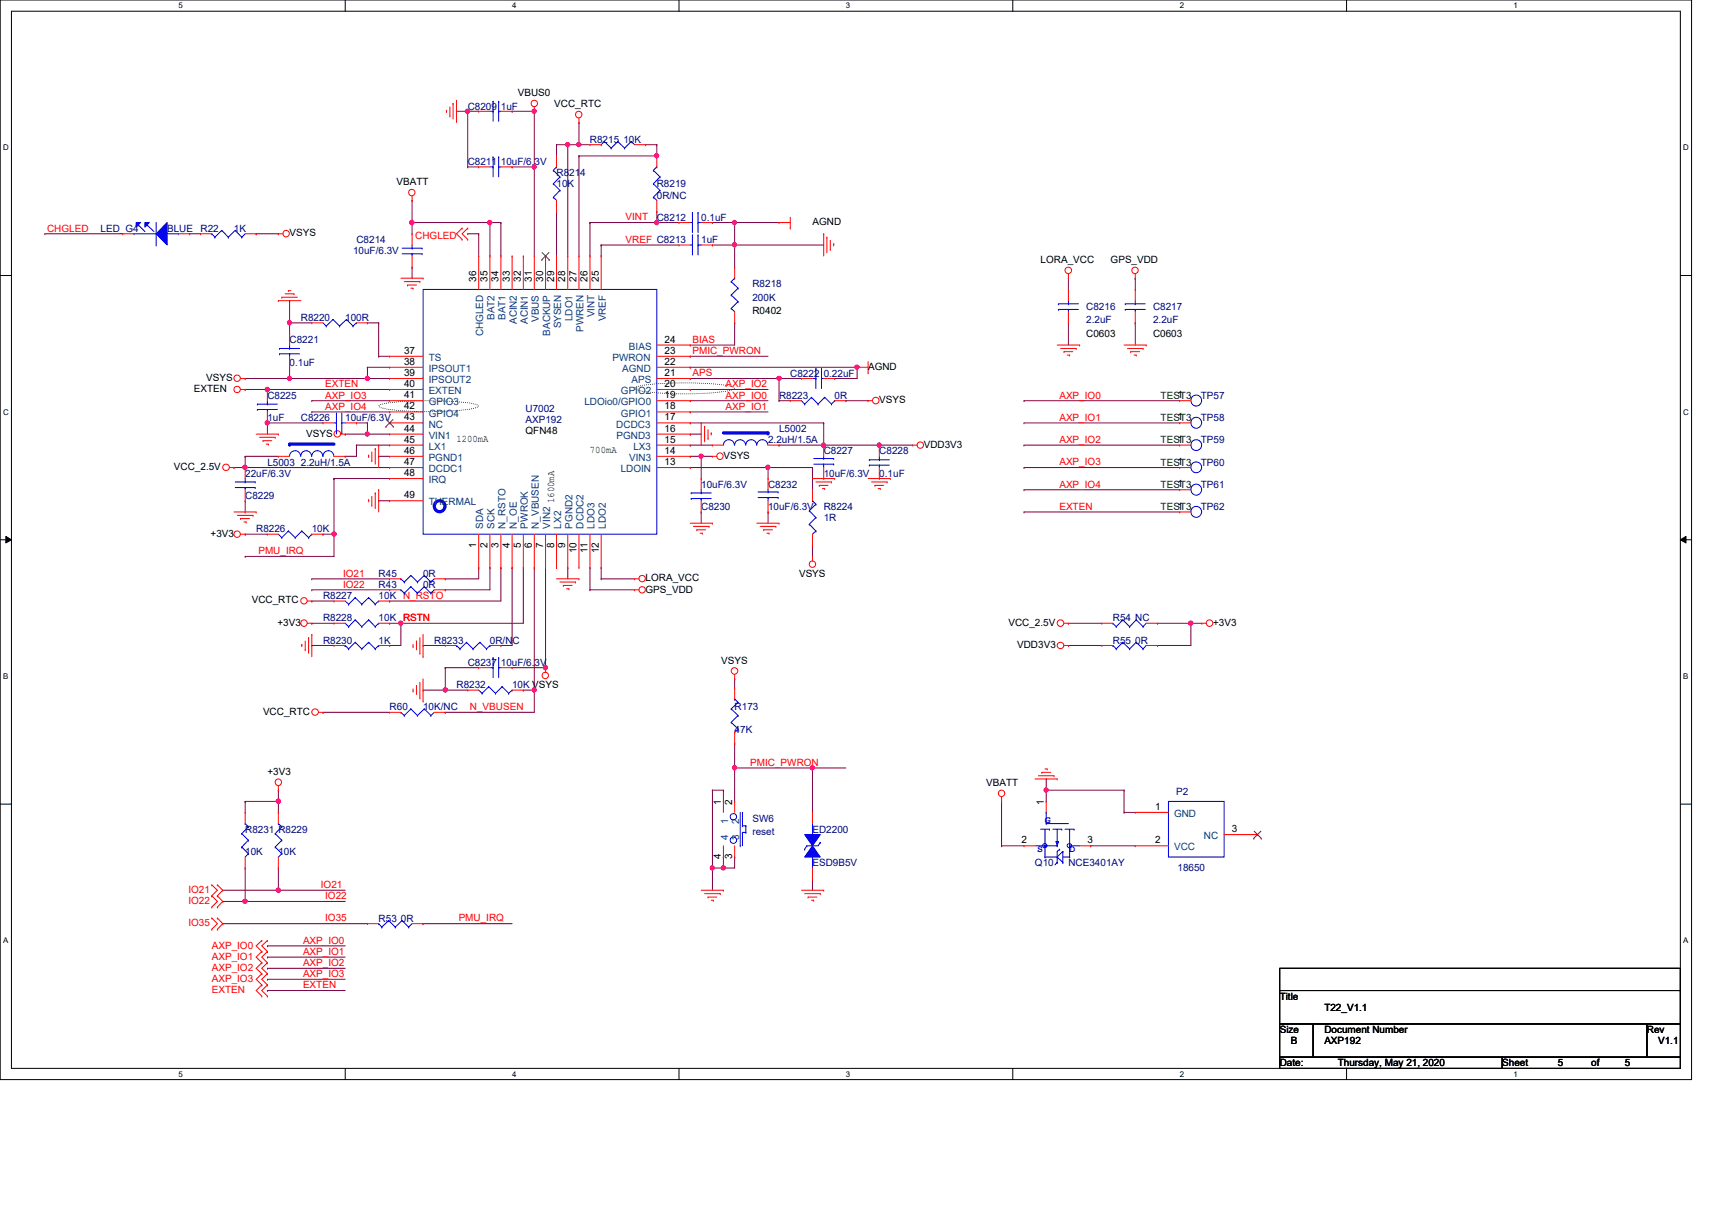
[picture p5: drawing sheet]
<svg xmlns="http://www.w3.org/2000/svg" width="297mm" height="210mm" viewBox="0 0 297 210" stroke-linecap="round" stroke-linejoin="round" font-family="sans-serif">
<defs><g id="words">
<g font-size="1.7">
<text x="89.8" y="16.7">VBUS0</text>
<text x="96.2" y="18.6">VCC_RTC</text>
<text x="68.8" y="32.1">VBATT</text>
<text x="50.2" y="41">VSYS</text>
<text x="141" y="39.1">AGND</text>
<text x="180.5" y="45.6">LORA_VCC</text>
<text x="192.7" y="45.6">GPS_VDD</text>
<text x="82.6" y="48.9" transform="rotate(-90 82.6 48.9)">36</text>
<text x="84.6" y="48.9" transform="rotate(-90 84.6 48.9)">35</text>
<text x="86.5" y="48.9" transform="rotate(-90 86.5 48.9)">34</text>
<text x="88.4" y="48.9" transform="rotate(-90 88.4 48.9)">33</text>
<text x="90.4" y="48.9" transform="rotate(-90 90.4 48.9)">32</text>
<text x="92.3" y="48.9" transform="rotate(-90 92.3 48.9)">31</text>
<text x="94.2" y="48.9" transform="rotate(-90 94.2 48.9)">30</text>
<text x="96.1" y="48.9" transform="rotate(-90 96.1 48.9)">29</text>
<text x="98.1" y="48.9" transform="rotate(-90 98.1 48.9)">28</text>
<text x="100" y="48.9" transform="rotate(-90 100 48.9)">27</text>
<text x="101.9" y="48.9" transform="rotate(-90 101.9 48.9)">26</text>
<text x="103.9" y="48.9" transform="rotate(-90 103.9 48.9)">25</text>
<text x="115.3" y="59.4">24</text>
<text x="130.6" y="54.5">R0402</text>
<text x="188.5" y="58.4">C0603</text>
<text x="200.1" y="58.4">C0603</text>
<text x="70.1" y="61.4">37</text>
<text x="70.1" y="63.3">38</text>
<text x="70.1" y="65.2">39</text>
<text x="115.3" y="65.2">21</text>
<text x="115.3" y="63.3">22</text>
<text x="115.3" y="61.4">23</text>
<text x="150.6" y="64.2">AGND</text>
<text x="33.7" y="68">EXTEN</text>
<text x="35.8" y="66.1">VSYS</text>
<text x="70.1" y="67.1">40</text>
<text x="70.1" y="69.1">41</text>
<text x="70.1" y="71">42</text>
<text x="115.3" y="71">18</text>
<text x="115.3" y="69.1">19</text>
<text x="115.3" y="67.1">20</text>
<text x="152.6" y="70">VSYS</text>
<text x="204.3" y="69.1">1</text>
<text x="53.1" y="75.7">VSYS</text>
<text x="70.1" y="72.9">43</text>
<text x="70.1" y="74.9">44</text>
<text x="70.1" y="76.8">45</text>
<text x="79.2" y="76.7">1200mA</text>
<text x="91.2" y="75.4">QFN48</text>
<text x="115.3" y="76.8">15</text>
<text x="115.3" y="74.9">16</text>
<text x="115.3" y="72.9">17</text>
<text x="160.3" y="77.7">VDD3V3</text>
<text x="204.3" y="76.8">1</text>
<text x="204.3" y="72.9">1</text>
<text x="30.2" y="81.5">VCC_2.5V</text>
<text x="70.1" y="78.7">46</text>
<text x="70.1" y="80.7">47</text>
<text x="70.1" y="82.6">48</text>
<text x="102.4" y="78.6">700mA</text>
<text x="115.3" y="80.7">13</text>
<text x="115.3" y="78.7">14</text>
<text x="125.5" y="79.6">VSYS</text>
<text x="204.3" y="80.7">1</text>
<text x="70.1" y="86.4">49</text>
<text x="96.1" y="87.3" transform="rotate(-90 96.1 87.3)">1600mA</text>
<text x="204.3" y="88.4">1</text>
<text x="204.3" y="84.5">1</text>
<text x="36.5" y="93.1">+3V3</text>
<text x="82.6" y="95" transform="rotate(-90 82.6 95)">1</text>
<text x="84.6" y="95" transform="rotate(-90 84.6 95)">2</text>
<text x="86.5" y="95" transform="rotate(-90 86.5 95)">3</text>
<text x="88.4" y="95" transform="rotate(-90 88.4 95)">4</text>
<text x="90.4" y="95" transform="rotate(-90 90.4 95)">5</text>
<text x="92.3" y="95" transform="rotate(-90 92.3 95)">6</text>
<text x="94.2" y="95" transform="rotate(-90 94.2 95)">7</text>
<text x="96.1" y="95" transform="rotate(-90 96.1 95)">8</text>
<text x="98.1" y="95" transform="rotate(-90 98.1 95)">9</text>
<text x="100" y="96" transform="rotate(-90 100 96)">10</text>
<text x="101.9" y="96" transform="rotate(-90 101.9 96)">11</text>
<text x="103.9" y="96" transform="rotate(-90 103.9 96)">12</text>
<text x="112" y="100.8">LORA_VCC</text>
<text x="138.6" y="100.1">VSYS</text>
<text x="43.7" y="104.7">VCC_RTC</text>
<text x="112" y="102.8">GPS_VDD</text>
<text x="48.1" y="108.6">+3V3</text>
<text x="175" y="108.6">VCC_2.5V</text>
<text x="176.5" y="112.4">VDD3V3</text>
<text x="210.5" y="108.6">+3V3</text>
<text x="125.1" y="115.1">VSYS</text>
<text x="45.6" y="124">VCC_RTC</text>
<text x="46.4" y="134.5">+3V3</text>
<text x="171.1" y="136.4">VBATT</text>
<text x="125.1" y="139.6" transform="rotate(-90 125.1 139.6)">1</text>
<text x="127" y="139.6" transform="rotate(-90 127 139.6)">2</text>
<text x="181.1" y="139.6" transform="rotate(-90 181.1 139.6)">1</text>
<text x="200.4" y="140.5">1</text>
<text x="125.1" y="149.1" transform="rotate(-90 125.1 149.1)">4</text>
<text x="127" y="149.1" transform="rotate(-90 127 149.1)">3</text>
<text x="177.2" y="146.3">2</text>
<text x="188.7" y="146.3">3</text>
<text x="200.4" y="146.3">2</text>
<text x="213.7" y="144.4">3</text>
<text x="222" y="173.4">Title</text>
<text x="222" y="179.2">Size</text>
<text x="229.8" y="179.2">Document Number</text>
<text x="229.8" y="175.3">T22_V1.1</text>
<text x="285.7" y="179.2">Rev</text>
<text x="222" y="185">Date:</text>
<text x="224" y="181.1">B</text>
<text x="229.8" y="181.1">AXP192</text>
<text x="232.1" y="185">Thursday, May 21, 2020</text>
<text x="260.6" y="185">Sheet</text>
<text x="270.3" y="185">5</text>
<text x="276.1" y="185">of</text>
<text x="281.9" y="185">5</text>
<text x="287.7" y="181.1">V1.1</text>
</g>
<g font-size="1.7" fill="#00007f">
<text x="81.1" y="19">C8209 1uF</text>
<text x="81.1" y="28.7">C8211 10uF/6.3V</text>
<text x="102.4" y="24.8">R8215 10K</text>
<text x="96.6" y="30.6">R8214</text>
<text x="96.6" y="32.5">10K</text>
<text x="114" y="32.5">R8219</text>
<text x="114" y="34.5">0R/NC</text>
<text x="17.4" y="40.2">LED_G4</text>
<text x="29" y="40.2">BLUE</text>
<text x="34.8" y="40.2">R22</text>
<text x="40.6" y="40.2">1K</text>
<text x="114" y="38.3">C8212</text>
<text x="121.7" y="38.3">0.1uF</text>
<text x="61.3" y="44.1">10uF/6.3V</text>
<text x="61.8" y="42.2">C8214</text>
<text x="121.7" y="42.2">1uF</text>
<text x="130.6" y="49.9">R8218</text>
<text x="130.6" y="52.2">200K</text>
<text x="188.5" y="53.8">C8216</text>
<text x="200.1" y="53.8">C8217</text>
<text x="50.2" y="59.5">C8221</text>
<text x="52.2" y="55.7">R8220</text>
<text x="59.9" y="55.7">100R</text>
<text x="188.5" y="56">2.2uF</text>
<text x="200.1" y="56">2.2uF</text>
<text x="50.2" y="63.4">0.1uF</text>
<text x="137.1" y="65.3">C8222 0.22uF</text>
<text x="46.4" y="69.2">C8225</text>
<text x="91.2" y="71.5">U7002</text>
<text x="135.2" y="69.2">R8223</text>
<text x="144.8" y="69.2">0R</text>
<text x="208.4" y="69.2">TP57</text>
<text x="46.4" y="73.1">1uF</text>
<text x="52.2" y="73.1">C8226</text>
<text x="59.9" y="73.1">10uF/6.3V</text>
<text x="91.2" y="73.4">AXP192</text>
<text x="133.3" y="76.9">2.2uH/1.5A</text>
<text x="135.2" y="75">L5002</text>
<text x="208.4" y="76.9">TP59</text>
<text x="208.4" y="73.1">TP58</text>
<text x="42.5" y="82.7">22uF/6.3V</text>
<text x="46.4" y="80.8">L5003 2.2uH/1.5A</text>
<text x="142.9" y="78.8">C8227</text>
<text x="142.9" y="82.7">10uF/6.3V</text>
<text x="152.6" y="78.8">C8228</text>
<text x="152.6" y="82.7">0.1uF</text>
<text x="208.4" y="80.8">TP60</text>
<text x="42.5" y="86.6">C8229</text>
<text x="121.7" y="88.5">C8230</text>
<text x="121.7" y="84.6">10uF/6.3V</text>
<text x="133.3" y="84.6">C8232</text>
<text x="133.3" y="88.5">10uF/6.3V</text>
<text x="142.9" y="88.5">R8224</text>
<text x="208.4" y="88.5">TP62</text>
<text x="208.4" y="84.6">TP61</text>
<text x="44.4" y="92.4">R8226</text>
<text x="54.1" y="92.4">10K</text>
<text x="142.9" y="90.4">1R</text>
<text x="65.7" y="100.1">R45</text>
<text x="73.4" y="100.1">0R</text>
<text x="56" y="107.8">R8228</text>
<text x="56" y="103.9">R8227</text>
<text x="65.7" y="107.8">10K RSTN</text>
<text x="65.7" y="103.9">10K N_RSTO</text>
<text x="65.7" y="102">R43</text>
<text x="73.4" y="102">0R</text>
<text x="193.1" y="107.8">R54 NC</text>
<text x="56" y="111.7">R8230</text>
<text x="65.7" y="111.7">1K</text>
<text x="75.4" y="111.7">R8233</text>
<text x="85" y="111.7">0R/NC</text>
<text x="193.1" y="111.7">R55 0R</text>
<text x="79.2" y="119.4">R8232</text>
<text x="81.1" y="115.5">C8237 10uF/6.3V</text>
<text x="88.9" y="119.4">10K VSYS</text>
<text x="67.6" y="123.2">R60</text>
<text x="73.4" y="123.2">10K/NC</text>
<text x="127.5" y="123.2">R173</text>
<text x="127.5" y="127.1">47K</text>
<text x="204.1" y="137.9">P2</text>
<text x="130.6" y="142.5">SW6</text>
<text x="42.5" y="144.5">R8231 R8229</text>
<text x="42.5" y="148.3">10K</text>
<text x="48.3" y="148.3">10K</text>
<text x="130.6" y="144.9">reset</text>
<text x="141" y="144.5">ED2200</text>
<text x="141" y="150.3">ESD9B5V</text>
<text x="179.6" y="150.3">Q10</text>
<text x="185.4" y="150.3">NCE3401AY</text>
<text x="204.3" y="151">18650</text>
<text x="65.7" y="159.9">R53 0R</text>
</g>
<g font-size="1.7" fill="#f00">
<text x="8.2" y="40.2">CHGLED</text>
<text x="72" y="41.4">CHGLED</text>
<text x="108.5" y="38.2">VINT</text>
<text x="108.5" y="42.1">VREF C8213</text>
<text x="120.1" y="59.5">BIAS</text>
<text x="120.1" y="65.3">APS</text>
<text x="120.1" y="61.4">PMIC_PWRON</text>
<text x="56.4" y="67.2">EXTEN</text>
<text x="56.4" y="69.1">AXP_IO3</text>
<text x="56.4" y="71.1">AXP_IO4</text>
<text x="125.9" y="69.1">AXP_IO0</text>
<text x="125.9" y="71.1">AXP_IO1</text>
<text x="125.9" y="67.2">AXP_IO2</text>
<text x="183.8" y="69.1">AXP_IO0</text>
<text x="183.8" y="73">AXP_IO1</text>
<text x="183.8" y="76.8">AXP_IO2</text>
<text x="183.8" y="80.7">AXP_IO3</text>
<text x="183.8" y="88.4">EXTEN</text>
<text x="183.8" y="84.6">AXP_IO4</text>
<text x="44.8" y="96.1">PMU_IRQ</text>
<text x="59.5" y="100">IO21</text>
<text x="59.5" y="101.9">IO22</text>
<text x="69.9" y="107.7">RSTN</text>
<text x="81.5" y="123.2">N_VBUSEN</text>
<text x="130.2" y="132.8">PMIC_PWRON</text>
<text x="32.7" y="154.9">IO21</text>
<text x="55.7" y="154.1">IO21</text>
<text x="56.4" y="156">IO22</text>
<text x="32.7" y="156.8">IO22</text>
<text x="32.7" y="160.7">IO35</text>
<text x="56.4" y="159.9">IO35</text>
<text x="79.6" y="159.9">PMU_IRQ</text>
<text x="36.7" y="164.5">AXP_IO0</text>
<text x="36.7" y="166.5">AXP_IO1</text>
<text x="52.6" y="163.7">AXP_IO0</text>
<text x="52.6" y="165.7">AXP_IO1</text>
<text x="52.6" y="167.6">AXP_IO2</text>
<text x="36.7" y="172.3">EXTEN</text>
<text x="36.7" y="168.4">AXP_IO2</text>
<text x="36.7" y="170.3">AXP_IO3</text>
<text x="52.6" y="169.5">AXP_IO3</text>
<text x="52.6" y="171.4">EXTEN</text>
</g>
<g font-size="1.7" fill="#003f7f">
<text x="83.9" y="58.3" transform="rotate(-90 83.9 58.3)">CHGLED</text>
<text x="85.8" y="55.5" transform="rotate(-90 85.8 55.5)">BAT2</text>
<text x="87.7" y="55.5" transform="rotate(-90 87.7 55.5)">BAT1</text>
<text x="89.7" y="56.2" transform="rotate(-90 89.7 56.2)">ACIN2</text>
<text x="91.6" y="56.2" transform="rotate(-90 91.6 56.2)">ACIN1</text>
<text x="93.5" y="55.8" transform="rotate(-90 93.5 55.8)">VBUS</text>
<text x="95.5" y="58.2" transform="rotate(-90 95.5 58.2)">BACKUP</text>
<text x="97.4" y="57" transform="rotate(-90 97.4 57)">SYSEN</text>
<text x="99.3" y="55.7" transform="rotate(-90 99.3 55.7)">LDO1</text>
<text x="101.3" y="57.6" transform="rotate(-90 101.3 57.6)">PWREN</text>
<text x="103.2" y="55.1" transform="rotate(-90 103.2 55.1)">VINT</text>
<text x="105.1" y="55.8" transform="rotate(-90 105.1 55.8)">VREF</text>
<text x="74.4" y="62.6">TS</text>
<text x="74.4" y="64.5">IPSOUT1</text>
<text x="106.3" y="62.6">PWRON</text>
<text x="107.9" y="64.5">AGND</text>
<text x="109.1" y="60.7">BIAS</text>
<text x="74.4" y="66.5">IPSOUT2</text>
<text x="74.4" y="68.4">EXTEN</text>
<text x="74.4" y="70.3">GPIO3</text>
<text x="101.4" y="70.3">LDOio0/GPIO0</text>
<text x="107.7" y="68.4">GPIO2</text>
<text x="109.6" y="66.5">APS</text>
<text x="74.4" y="72.3">GPIO4</text>
<text x="74.4" y="74.2">NC</text>
<text x="74.4" y="76.1">VIN1</text>
<text x="106.9" y="74.2">DCDC3</text>
<text x="107" y="76.1">PGND3</text>
<text x="107.7" y="72.3">GPIO1</text>
<text x="74.4" y="78">LX1</text>
<text x="74.4" y="80">PGND1</text>
<text x="74.4" y="81.9">DCDC1</text>
<text x="74.4" y="83.8">IRQ</text>
<text x="107.7" y="81.9">LDOIN</text>
<text x="109.2" y="80">VIN3</text>
<text x="109.9" y="78">LX3</text>
<text x="74.4" y="87.7">THERMAL</text>
<text x="83.9" y="91.7" transform="rotate(-90 83.9 91.7)">SDA</text>
<text x="85.8" y="91.7" transform="rotate(-90 85.8 91.7)">SCK</text>
<text x="87.7" y="91.7" transform="rotate(-90 87.7 91.7)">N_RSTO</text>
<text x="89.7" y="91.7" transform="rotate(-90 89.7 91.7)">N_OE</text>
<text x="91.6" y="91.7" transform="rotate(-90 91.6 91.7)">PWROK</text>
<text x="93.5" y="91.7" transform="rotate(-90 93.5 91.7)">N_VBUSEN</text>
<text x="95.5" y="91.7" transform="rotate(-90 95.5 91.7)">VIN2</text>
<text x="97.4" y="91.7" transform="rotate(-90 97.4 91.7)">LX2</text>
<text x="99.3" y="91.7" transform="rotate(-90 99.3 91.7)">PGND2</text>
<text x="101.3" y="91.7" transform="rotate(-90 101.3 91.7)">DCDC2</text>
<text x="103.2" y="91.7" transform="rotate(-90 103.2 91.7)">LDO3</text>
<text x="105.1" y="91.7" transform="rotate(-90 105.1 91.7)">LDO2</text>
<text x="126.3" y="142.9" transform="rotate(-90 126.3 142.9)">1</text>
<text x="128.3" y="142.9" transform="rotate(-90 128.3 142.9)">2</text>
<text x="203.7" y="141.7">GND</text>
<text x="126.3" y="145.8" transform="rotate(-90 126.3 145.8)">4</text>
<text x="128.3" y="145.8" transform="rotate(-90 128.3 145.8)">3</text>
<text x="203.7" y="147.5">VCC</text>
<text x="208.9" y="145.6">NC</text>
</g>
<g font-size="1.7" fill="#003f00">
<text x="201.4" y="69.2">TEST3</text>
<text x="201.4" y="76.9">TEST3</text>
<text x="201.4" y="73.1">TEST3</text>
<text x="201.4" y="80.8">TEST3</text>
<text x="201.4" y="88.5">TEST3</text>
<text x="201.4" y="84.6">TEST3</text>
</g>
<g font-size="1.7" fill="#00f">
<text x="181.3" y="142.8">G</text>
<text x="180" y="147.8">S</text>
<text x="185.6" y="147.8">D</text>
</g>
<g font-size="1.4">
<text x="30.9" y="1.4">5</text>
<text x="88.9" y="1.4">4</text>
<text x="146.8" y="1.4">3</text>
<text x="204.7" y="1.4">2</text>
<text x="262.6" y="1.4">1</text>
<text x=".5" y="26.1">D</text>
<text x="292.1" y="26.1">D</text>
<text x=".5" y="71.9">C</text>
<text x="292.1" y="71.9">C</text>
<text x=".5" y="117.8">B</text>
<text x="292.1" y="117.8">B</text>
<text x=".5" y="163.6">A</text>
<text x="292.1" y="163.6">A</text>
<text x="30.9" y="186.8">5</text>
<text x="88.9" y="186.8">4</text>
<text x="146.8" y="186.8">3</text>
<text x="204.7" y="186.8">2</text>
<text x="262.6" y="186.8">1</text>
</g>
</g></defs>
<path d="M0 0h293.5v187.3h-293.5zM2 1.9h289.5v183.4h-289.5z" fill="none" stroke="#000" stroke-width=".17"/>
<g fill="#fff">
<path d="M30.9 .2h.8v1.5h-.8z"/>
<path d="M30.9 185.5h.8v1.6h-.8z"/>
</g>
<path d="M59.9 0v1.9M59.9 185.3v2" fill="none" stroke="#000" stroke-width=".17"/>
<g fill="#fff">
<path d="M88.9 .2h.7v1.5h-.7z"/>
<path d="M88.9 185.5h.7v1.6h-.7z"/>
</g>
<path d="M117.8 0v1.9M117.8 185.3v2" fill="none" stroke="#000" stroke-width=".17"/>
<g fill="#fff">
<path d="M146.8 .2h.7v1.5h-.7z"/>
<path d="M146.8 185.5h.7v1.6h-.7z"/>
</g>
<path d="M175.7 0v1.9M175.7 185.3v2" fill="none" stroke="#000" stroke-width=".17"/>
<g fill="#fff">
<path d="M204.7 .2h.7v1.5h-.7z"/>
<path d="M204.7 185.5h.7v1.6h-.7z"/>
</g>
<path d="M233.6 0v1.9M233.6 185.3v2" fill="none" stroke="#000" stroke-width=".17"/>
<g fill="#fff">
<path d="M262.6 .2h.8v1.5h-.8z"/>
<path d="M262.6 185.5h.8v1.6h-.8z"/>
<path d="M.5 24.8h1v1.6h-1z"/>
<path d="M292.1 24.8h.9v1.6h-.9z"/>
<path d="M.5 70.7h1v1.5h-1z"/>
<path d="M292.1 70.7h.9v1.5h-.9z"/>
</g>
<path d="M0 47.8h2M291.5 47.8h2" fill="none" stroke="#000" stroke-width=".17"/>
<g fill="#fff">
<path d="M.5 116.5h.9v1.6h-.9z"/>
<path d="M292.1 116.5h.8v1.6h-.8z"/>
</g>
<path d="M0 93.6h2M1 93l1 .6-1 .6zM291.5 93.6l1-.6v1.2zM291.5 93.6h2" fill="none" stroke="#000" stroke-width=".17"/>
<path d="M1 93l1 .6-1 .6zM291.5 93.6l1-.6v1.2z" fill="#000"/>
<g fill="#fff">
<path d="M.5 162.4h.9v1.5h-.9z"/>
<path d="M292.1 162.4h.8v1.5h-.8z"/>
</g>
<path d="M0 139.5h2M291.5 139.5h2" fill="none" stroke="#000" stroke-width=".17"/>
<path d="M65.8 70.3a23.8 23.8 0 0 1 7.1-.8 44.9 44.9 0 0 1 9.7 .7l.4 .2a2.4 2.4 0 0 1-1.7 .6 52.7 52.7 0 0 1-15.2-.3l-.4-.3zM110.2 67.2a23.8 23.8 0 0 1 7.1-.8 44.9 44.9 0 0 1 9.7 .7l.4 .3a2.4 2.4 0 0 1-1.7 .5 52.7 52.7 0 0 1-15.2-.3l-.4-.2z" fill="none" stroke="#000" stroke-width=".17" stroke-dasharray="0 .3"/>
<path d="M133.3 81.1h.1M133.3 81.1h7.7M141 81.1h.1M141 81.1v3.9" fill="none" stroke="#7f003f" stroke-width=".17"/>
<circle cx="133.2" cy="81.1" r=".38" fill="#f0f"/>
<circle cx="133.2" cy="81.1" r=".38" fill="none" stroke="#f0f" stroke-width=".17"/>
<path d="M119.8 81.1h.1M119.8 81.1h13.5M133.3 81.1h.1M133.3 81.1v1.9M127.5 117.8h.1M127.5 117.8v1.5M141 133.2h.1M141 133.2h5.8" fill="none" stroke="#7f003f" stroke-width=".17"/>
<circle cx="140.9" cy="133.2" r=".37" fill="#f0f"/>
<circle cx="140.9" cy="133.2" r=".37" fill="none" stroke="#f0f" stroke-width=".17"/>
<path d="M81.1 19.3h.1M81.1 19.3h2M88.9 19.3h.1M88.9 19.3h3.8M127.5 128.9h.1M127.5 128.9v4.3M141 133.2h.1M141 133.2v7.7M141 152.5h.1M141 152.5v1.9" fill="none" stroke="#7f003f" stroke-width=".17"/>
<circle cx="81.1" cy="19.3" r=".38" fill="#f0f"/>
<circle cx="81.1" cy="19.3" r=".38" fill="none" stroke="#f0f" stroke-width=".17"/>
<path d="M127.5 133.2h.1M127.5 133.2h13.5" fill="none" stroke="#7f003f" stroke-width=".17"/>
<circle cx="127.4" cy="133.2" r=".37" fill="#f0f"/>
<circle cx="127.4" cy="133.2" r=".37" fill="none" stroke="#f0f" stroke-width=".17"/>
<path d="M92.7 98.5h.1M92.7 98.5v21.2h-1.9M90.8 119.7h.1" fill="none" stroke="#7f003f" stroke-width=".17"/>
<circle cx="92.7" cy="119.7" r=".38" fill="#f0f"/>
<circle cx="92.7" cy="119.7" r=".38" fill="none" stroke="#f0f" stroke-width=".17"/>
<path d="M50.2 65.7h.1M50.2 65.7h13.6" fill="none" stroke="#7f003f" stroke-width=".17"/>
<circle cx="50.2" cy="65.6" r=".37" fill="#f0f"/>
<circle cx="50.2" cy="65.6" r=".37" fill="none" stroke="#f0f" stroke-width=".17"/>
<g fill="none" stroke="#7f003f" stroke-width=".17">
<path d="M127.5 38.6h.1M127.5 38.6v3.9M42.5 65.7h.1M46.4 73.4h.1M46.4 73.4v1.9M50.2 63.7h.1M50.2 63.7v2h-7.7M65.7 79.2h.1M65.7 79.2h1.9M102.4 98.5h.1M102.4 98.5v3.8M141 94.6h.1"/>
<path d="M141 94.6v1.9"/>
</g>
<circle cx="127.4" cy="38.6" r=".38" fill="#f0f"/>
<circle cx="127.4" cy="38.6" r=".38" fill="none" stroke="#f0f" stroke-width=".17"/>
<path d="M42.5 81.1h.1M42.5 81.1h25.1" fill="none" stroke="#7f003f" stroke-width=".17"/>
<circle cx="42.5" cy="81.1" r=".38" fill="#f0f"/>
<circle cx="42.5" cy="81.1" r=".38" fill="none" stroke="#f0f" stroke-width=".17"/>
<path d="M42.5 79.2h.1M42.5 79.2h5.8M121.7 79.2h.1M121.7 79.2h1.9M135.2 69.5h.1M135.2 69.5h1.9M142.9 77.2h.1M142.9 77.2h9.7" fill="none" stroke="#7f003f" stroke-width=".17"/>
<circle cx="142.9" cy="77.2" r=".38" fill="#f0f"/>
<circle cx="142.9" cy="77.2" r=".38" fill="none" stroke="#f0f" stroke-width=".17"/>
<path d="M50.2 56h.1M50.2 56v1.9M90.8 98.5h.1M90.8 98.5v9.6" fill="none" stroke="#7f003f" stroke-width=".17"/>
<circle cx="50.2" cy="56" r=".37" fill="#f0f"/>
<circle cx="50.2" cy="56" r=".37" fill="none" stroke="#f0f" stroke-width=".17"/>
<g fill="none" stroke="#7f003f" stroke-width=".17">
<path d="M96.6 36.7h.1M96.6 36.7v7.7M50.2 56h.1M50.2 52.2h.1M50.2 56h3.9M50.2 52.2v3.8M127.5 42.5h.1M127.5 42.5h15.4M144.8 65.7h.1M144.8 65.7h3.9M58 83h.1M58 92.7h.1"/>
<path d="M58 83h9.6M58 92.7v3.8M83.1 98.5h.1M83.1 98.5v1.9M85 98.5h.1M85 98.5v3.8M69.6 108.1h.1M69.6 108.1h21.2"/>
</g>
<circle cx="58" cy="92.6" r=".37" fill="#f0f"/>
<circle cx="58" cy="92.6" r=".37" fill="none" stroke="#f0f" stroke-width=".17"/>
<path d="M96.6 25.1h.1M96.6 25.1v2M96.6 25.1h1.9M71.5 46.4h.1M71.5 46.4v1.9M119.8 65.7h.1M119.8 65.7h19.3M135.2 65.7h.1M42.5 96.5h.1M42.5 96.5h15.5" fill="none" stroke="#7f003f" stroke-width=".17"/>
<circle cx="135.2" cy="65.6" r=".37" fill="#f0f"/>
<circle cx="135.2" cy="65.6" r=".37" fill="none" stroke="#f0f" stroke-width=".17"/>
<g fill="none" stroke="#7f003f" stroke-width=".17">
<path d="M85 38.6h.1M85 38.6v5.8M100.5 21.3h.1M100.5 21.3v3.8M63.8 56h.1M63.8 56h1.9M135.2 65.7h.1M135.2 65.7v3.8M146.8 69.5h.1M146.8 69.5h3.8M86.9 98.5h.1M86.9 98.5v5.8h-19.3"/>
<path d="M54.1 108.1h.1M54.1 108.1h3.9M67.6 104.3h.1"/>
</g>
<circle cx="85" cy="38.6" r=".38" fill="#f0f"/>
<circle cx="85" cy="38.6" r=".38" fill="none" stroke="#f0f" stroke-width=".17"/>
<path d="M85 38.6h.1M85 38.6h1.9M86.9 38.6h.1M86.9 38.6v5.8M114 38.6h.1M114 38.6h3.8" fill="none" stroke="#7f003f" stroke-width=".17"/>
<circle cx="113.9" cy="38.6" r=".38" fill="#f0f"/>
<circle cx="113.9" cy="38.6" r=".38" fill="none" stroke="#f0f" stroke-width=".17"/>
<path d="M119.8 59.9h.1M119.8 59.9h7.7M46.4 67.6h.1M46.4 67.6h21.2M54.1 104.3h.1M54.1 104.3h3.9" fill="none" stroke="#7f003f" stroke-width=".17"/>
<circle cx="46.4" cy="67.6" r=".38" fill="#f0f"/>
<circle cx="46.4" cy="67.6" r=".38" fill="none" stroke="#f0f" stroke-width=".17"/>
<path d="M104.3 42.5h.1M104.3 42.5v1.9M123.6 42.5h.1M123.6 42.5h3.9M127.5 42.5h.1M127.5 42.5v3.9M148.7 63.7h.1M148.7 63.7v2" fill="none" stroke="#7f003f" stroke-width=".17"/>
<circle cx="127.4" cy="42.5" r=".38" fill="#f0f"/>
<circle cx="127.4" cy="42.5" r=".38" fill="none" stroke="#f0f" stroke-width=".17"/>
<path d="M98.5 25.1h.1M98.5 25.1v19.3M102.4 38.6h.1M102.4 38.6v5.8M123.6 38.6h.1M123.6 38.6h3.9M42.5 79.2h.1M42.5 67.6h.1M42.5 79.2v1.9h-1.9M42.5 67.6h3.9M40.6 81.1h.1" fill="none" stroke="#7f003f" stroke-width=".17"/>
<circle cx="98.5" cy="25.1" r=".37" fill="#f0f"/>
<circle cx="98.5" cy="25.1" r=".37" fill="none" stroke="#f0f" stroke-width=".17"/>
<path d="M63.8 65.7h.1M63.8 65.7h3.8" fill="none" stroke="#7f003f" stroke-width=".17"/>
<circle cx="63.7" cy="65.6" r=".37" fill="#f0f"/>
<circle cx="63.7" cy="65.6" r=".37" fill="none" stroke="#f0f" stroke-width=".17"/>
<g fill="none" stroke="#7f003f" stroke-width=".17">
<path d="M100.5 27.1h.1M100.5 27.1v17.3M127.5 38.6h.1M127.5 38.6h7.7M104.3 42.5h.1M104.3 42.5h13.5M59.9 79.2h.1M61.8 77.2h.1M61.8 77.2v2h-1.9M63.8 63.7h.1M63.8 63.7h3.8M63.8 63.7v2"/>
<path d="M119.8 61.8h.1M119.8 77.2h.1M119.8 61.8h13.5M119.8 77.2h3.8M135.2 77.2h.1M135.2 77.2h7.7M152.6 77.2h.1M152.6 77.2h5.8M65.7 86.9h.1M65.7 86.9h1.9M104.3 98.5h.1M104.3 98.5v1.9"/>
<path d="M104.3 100.4h.1M104.3 100.4h5.8"/>
</g>
<circle cx="152.5" cy="77.2" r=".38" fill="#f0f"/>
<circle cx="152.5" cy="77.2" r=".38" fill="none" stroke="#f0f" stroke-width=".17"/>
<g fill="none" stroke="#7f003f" stroke-width=".17">
<path d="M127.5 56h.1M127.5 56v3.9M119.8 73.4h.1M119.8 73.4h23.1M142.9 73.4h.1M142.9 73.4v3.8M98.5 98.5h.1M98.5 98.5v1.9M54.1 112h.1M54.1 112h3.9M67.6 112h.1M69.6 108.1h.1"/>
<path d="M69.6 108.1v3.9h-2M102.4 102.3h.1M102.4 102.3h7.7"/>
</g>
<circle cx="69.5" cy="108.1" r=".37" fill="#f0f"/>
<circle cx="69.5" cy="108.1" r=".37" fill="none" stroke="#f0f" stroke-width=".17"/>
<path d="M61.8 77.2h.1M61.8 77.2h5.8M119.8 63.7h.1M119.8 63.7h28.9M67.6 108.1h.1M67.6 108.1h2" fill="none" stroke="#7f003f" stroke-width=".17"/>
<circle cx="148.7" cy="63.7" r=".37" fill="#f0f"/>
<circle cx="148.7" cy="63.7" r=".37" fill="none" stroke="#f0f" stroke-width=".17"/>
<g fill="none" stroke="#7f003f" stroke-width=".17">
<path d="M92.7 29h.1M92.7 29v15.4M65.7 56h.1M65.7 56v5.8M65.7 61.8h.1M65.7 61.8h1.9M119.8 75.3h.1M119.8 75.3h1.9M42.5 92.7h.1M42.5 92.7h3.9M56 92.7h.1M58 83h.1"/>
<path d="M58 83v9.7h-2M77.3 119.7h.1M77.3 119.7h3.8M92.7 119.7h.1M92.7 119.7v3.9"/>
</g>
<circle cx="92.7" cy="29" r=".38" fill="#f0f"/>
<circle cx="92.7" cy="29" r=".38" fill="none" stroke="#f0f" stroke-width=".17"/>
<path d="M98.5 25.1h.1M98.5 25.1h2" fill="none" stroke="#7f003f" stroke-width=".17"/>
<circle cx="100.4" cy="25.1" r=".37" fill="#f0f"/>
<circle cx="100.4" cy="25.1" r=".37" fill="none" stroke="#f0f" stroke-width=".17"/>
<path d="M185.4 48.3h.1M185.4 56h.1M185.4 48.3v1.9M185.4 56v3.9M197 48.3h.1M197 56h.1M197 48.3v1.9M197 56v3.9M123.6 150.6h.1M123.6 150.6v3.8M127.5 148.7h.1M127.5 148.7v1.9" fill="none" stroke="#7f003f" stroke-width=".17"/>
<circle cx="123.6" cy="150.6" r=".37" fill="#f0f"/>
<circle cx="123.6" cy="150.6" r=".37" fill="none" stroke="#f0f" stroke-width=".17"/>
<path d="M123.6 137.1h.1M123.6 137.1h1.9M125.5 150.6h.1M125.5 150.6h2" fill="none" stroke="#7f003f" stroke-width=".17"/>
<circle cx="125.5" cy="150.6" r=".37" fill="#f0f"/>
<circle cx="125.5" cy="150.6" r=".37" fill="none" stroke="#f0f" stroke-width=".17"/>
<path d="M71.5 38.6h.1M71.5 38.6h13.5M123.6 137.1h.1M123.6 137.1v13.5M125.5 137.1h.1M125.5 137.1v1.9M127.5 133.2h.1M127.5 133.2v5.8M125.5 148.7h.1M125.5 148.7v1.9" fill="none" stroke="#7f003f" stroke-width=".17"/>
<circle cx="71.5" cy="38.6" r=".38" fill="#f0f"/>
<circle cx="71.5" cy="38.6" r=".38" fill="none" stroke="#f0f" stroke-width=".17"/>
<g fill="none" stroke="#7f003f" stroke-width=".17">
<path d="M79.2 19.3h.1M79.2 19.3h1.9M81.1 19.3h.1M81.1 19.3v9.7M71.5 38.6h.1M71.5 38.6v2M81.1 29h.1M81.1 29h2M88.9 29h.1M88.9 29h3.8M100.5 25.1h.1M100.5 27.1h.1"/>
<path d="M100.5 25.1h1.9M100.5 27.1h13.5M77.3 123.6h.1M77.3 123.6h15.4"/>
</g>
<circle cx="113.9" cy="27" r=".37" fill="#f0f"/>
<circle cx="113.9" cy="27" r=".37" fill="none" stroke="#f0f" stroke-width=".17"/>
<path d="M112 25.1h.1M112 25.1h2M114 25.1h.1M114 25.1v2M121.7 79.2h.1M121.7 79.2v3.8" fill="none" stroke="#7f003f" stroke-width=".17"/>
<circle cx="121.6" cy="79.1" r=".37" fill="#f0f"/>
<circle cx="121.6" cy="79.1" r=".37" fill="none" stroke="#f0f" stroke-width=".17"/>
<path d="M81.1 40.6h.1M81.1 40.6h2M83.1 40.6h.1M83.1 40.6v3.8M61.8 73.4h.1M61.8 73.4h2M63.8 73.4h.1M63.8 73.4v1.9M119.8 79.2h.1M119.8 79.2h1.9M121.7 88.8h.1M121.7 88.8v2" fill="none" stroke="#7f003f" stroke-width=".17"/>
<circle cx="63.7" cy="75.3" r=".37" fill="#f0f"/>
<circle cx="63.7" cy="75.3" r=".37" fill="none" stroke="#f0f" stroke-width=".17"/>
<path d="M46.4 73.4h.1M46.4 73.4h9.6" fill="none" stroke="#7f003f" stroke-width=".17"/>
<circle cx="46.4" cy="73.3" r=".37" fill="#f0f"/>
<circle cx="46.4" cy="73.3" r=".37" fill="none" stroke="#f0f" stroke-width=".17"/>
<path d="M92.7 19.3h.1M92.7 19.3v9.7M59.9 75.3h.1M59.9 75.3h3.9" fill="none" stroke="#7f003f" stroke-width=".17"/>
<circle cx="92.7" cy="19.3" r=".38" fill="#f0f"/>
<circle cx="92.7" cy="19.3" r=".38" fill="none" stroke="#f0f" stroke-width=".17"/>
<path d="M71.5 34.8h.1M71.5 34.8v3.8M63.8 75.3h.1M63.8 75.3h3.8M77.3 115.8h.1M77.3 115.8h5.8M88.9 115.8h.1M88.9 115.8h5.8" fill="none" stroke="#7f003f" stroke-width=".17"/>
<circle cx="94.6" cy="115.8" r=".38" fill="#f0f"/>
<circle cx="94.6" cy="115.8" r=".38" fill="none" stroke="#f0f" stroke-width=".17"/>
<g fill="none" stroke="#7f003f" stroke-width=".17">
<path d="M7.8 40.6h.1M7.8 40.6h13.5M32.9 40.6h.1M32.9 40.6h1.9M44.4 40.6h.1M44.4 40.6h3.9M94.7 98.5h.1M94.7 98.5v17.3M54.1 100.4h.1M54.1 102.3h.1M54.1 100.4h13.5M54.1 102.3h13.5"/>
<path d="M77.3 102.3h.1M77.3 100.4h.1M77.3 100.4h5.8M77.3 102.3h7.7M56 123.6h.1M56 123.6h11.6M42.5 156.4h.1M42.5 156.4h17.4M46.4 164.1h.1M46.4 166h.1M46.4 168h.1M46.4 169.9h.1"/>
<path d="M46.4 171.8h.1M46.4 164.1h13.5M46.4 166h13.5M46.4 168h13.5M46.4 169.9h13.5M46.4 171.8h13.5"/>
</g>
<circle cx="42.5" cy="156.4" r=".37" fill="#f0f"/>
<circle cx="42.5" cy="156.4" r=".37" fill="none" stroke="#f0f" stroke-width=".17"/>
<path d="M48.3 154.4h.1M48.3 154.4h11.6" fill="none" stroke="#7f003f" stroke-width=".17"/>
<circle cx="48.3" cy="154.4" r=".38" fill="#f0f"/>
<circle cx="48.3" cy="154.4" r=".38" fill="none" stroke="#f0f" stroke-width=".17"/>
<g fill="none" stroke="#7f003f" stroke-width=".17">
<path d="M102.4 38.6h.1M114 36.7h.1M114 36.7v1.9h-11.6M54.1 69.5h.1M54.1 71.5h.1M54.1 69.5h13.5M54.1 71.5h13.5M119.8 69.5h.1M119.8 71.5h.1M119.8 67.6h.1M119.8 69.5h13.5M119.8 71.5h13.5"/>
<path d="M119.8 67.6h13.5M177.7 69.5h.1M177.7 73.4h.1M177.7 77.2h.1M177.7 69.5h27M177.7 73.4h27M177.7 77.2h27M177.7 81.1h.1M177.7 88.8h.1M177.7 85h.1M177.7 81.1h27M177.7 88.8h27"/>
<path d="M177.7 85h27M185.4 108.1h.1M185.4 112h.1M185.4 108.1h5.8M185.4 112h5.8M200.8 112h.1M206.6 108.1h.1M206.6 108.1h1.9M206.6 108.1v3.9h-5.8M173.8 139h.1M173.8 139v7.7M189.2 146.7h.1"/>
<path d="M189.2 146.7h7.8M195 140.9h.1M195 140.9h2M38.6 160.2h.1M38.6 160.2h25.2M73.4 160.2h.1M73.4 160.2h15.5"/>
</g>
<circle cx="206.6" cy="108.1" r=".37" fill="#f0f"/>
<circle cx="206.6" cy="108.1" r=".37" fill="none" stroke="#f0f" stroke-width=".17"/>
<path d="M42.5 139h.1M42.5 139v1.9M42.5 139h5.8M48.3 139h.1M48.3 139v1.9M38.6 154.4h.1M48.3 150.6h.1M48.3 150.6v3.8h-9.7" fill="none" stroke="#7f003f" stroke-width=".17"/>
<circle cx="48.3" cy="139" r=".38" fill="#f0f"/>
<circle cx="48.3" cy="139" r=".38" fill="none" stroke="#f0f" stroke-width=".17"/>
<path d="M77.3 115.8h.1M77.3 115.8v3.9" fill="none" stroke="#7f003f" stroke-width=".17"/>
<circle cx="77.3" cy="119.7" r=".38" fill="#f0f"/>
<circle cx="77.3" cy="119.7" r=".38" fill="none" stroke="#f0f" stroke-width=".17"/>
<path d="M88.9 98.5h.1M88.9 98.5v13.5h-2M73.4 119.7h.1M73.4 112h.1M73.4 119.7h3.9M73.4 112h3.9M86.9 112h.1M181.5 137.1h.1M181.5 137.1v1.9M42.5 150.6h.1M42.5 150.6v5.8" fill="none" stroke="#7f003f" stroke-width=".17"/>
<circle cx="181.5" cy="137" r=".37" fill="#f0f"/>
<circle cx="181.5" cy="137" r=".37" fill="none" stroke="#f0f" stroke-width=".17"/>
<g fill="none" stroke="#7f003f" stroke-width=".17">
<path d="M42.5 88.8h.1M42.5 86.9v1.9M133.3 88.8h.1M133.3 88.8v2M200.8 108.1h.1M200.8 108.1h5.8M48.3 137.1h.1M48.3 137.1v1.9M181.5 137.1h.1M181.5 135.1h.1M181.5 137.1h13.5M181.5 135.1v2"/>
<path d="M195 137.1h.1M195 137.1v3.8M38.6 156.4h.1M38.6 156.4h3.9M123.6 150.6h.1M123.6 150.6h1.9M173.8 146.7h.1M173.8 146.7h3.9"/>
</g>
<g fill="none" stroke="#f00" stroke-width=".17">
<path d="M77.5 19.1h.1M77.5 19.1v.4M78.1 18.5v1.6M78.6 17.9h.1M78.6 17.9v2.8M79.2 17.4h.1M79.2 17.4v3.9M83.1 19.3h.1M83.1 19.3h1.9M86.9 19.3h2M88.9 19.3h.1M92.7 19.3h.1"/>
<path d="M92.7 18.5v.8M71.5 34.8h.1M71.5 34v.8M78.1 20.1h.1M80.2 39.6h.1M80.2 39.6l-1 1 1 .9M81.1 39.6h.1M81.1 39.6l-.9 1 .9 .9M83.1 29h.1M83.1 29h1.9M86.9 29h2M88.9 29h.1"/>
<path d="M100.5 21.3h.1M100.5 20.5v.8M102.4 25.1h.1M102.4 25.1h1.9M110.1 25.1h1.9M112 25.1h.1M114 36.7h.1M114 27.1h.1M114 27.1v1.9M114 34.8v1.9M117.8 38.6h.1M117.8 38.6h2"/>
<path d="M121.7 38.6h1.9M123.6 38.6h.1M135.2 38.6h.1M135.2 38.6h1.9M137.1 39.6h.1M137.1 37.7v1.9M34.8 40.6h.1M34.8 40.6h1.9M42.5 40.6h1.9M44.4 40.6h.1M48.3 52.2h.1M48.3 40.6h.1"/>
<path d="M48.3 52.2h3.9M48.3 40.6h.8M48.9 51.6h.1M48.9 51.6h2.7M49.5 51h1.5M50 50.4h.1M50 50.4h.5M50.2 57.9h.1M50.2 57.9v2M51 51h.1M69.6 48.3h3.8M70.1 48.9h2.8"/>
<path d="M70.7 49.4h.1M70.7 49.4h1.6M71.3 50h.4M71.7 50h.1M72.9 48.9h.1M73.4 48.3h.1M80.2 41.5h.1M81.1 41.5h.1M127.5 56h.1M127.5 46.4h.1M127.5 46.4v1.9M127.5 54.1v1.9"/>
<path d="M142.9 40.6h.1M142.9 40.6v3.8M143.5 41.1h.1M143.5 41.1v2.8M144.1 43.3h.1M144.1 41.7v1.6M144.6 42.3h.1M144.6 42.3v.4M183.4 59.9h3.9M185.4 48.3h.1M185.4 56h.1M185.4 50.2h.1"/>
<path d="M185.4 47.5v.8M185.4 50.2v2M185.4 54.1v1.9M187.3 59.9h.1M195 59.9h3.9M197 48.3h.1M197 56h.1M197 50.2h.1M197 47.5v.8M197 50.2v2M197 54.1v1.9M198.9 59.9h.1"/>
<path d="M41.7 65.7h.8M41.7 67.6h.8M42.5 65.7h.1M42.5 67.6h.1M44.4 75.3h3.9M45 75.9h2.7M45.6 76.5h.1M45.6 76.5h1.6M46.2 77h.4M46.4 73.4h.1M46.4 67.6h.1M46.4 67.6v1.9"/>
<path d="M46.4 71.5v1.9M46.6 77h.1M47.7 75.9h.1M48.3 75.3h.1M50.2 63.7h.1M50.2 61.8v1.9M59.1 75.3h.8M59.9 75.3h.1M64 79h.1M64 79v.4M64.5 79.9h.1M64.5 78.4v1.5"/>
<path d="M65.1 77.8h.1M65.1 77.8v2.7M65.7 77.2h.1M65.7 77.2v3.9M121.7 73.4h.1M121.7 73.4v3.8M122.3 74h.1M122.3 74v2.7M122.8 76.1h.1M122.8 74.5v1.6M123.4 75.1h.1M123.4 75.1v.4"/>
<path d="M123.6 79.2h.1M123.6 79.2h.8M137.1 69.5h.1M137.1 69.5h2M142.9 77.2h.1M142.9 77.2v2M144.8 69.5h2M146.8 69.5h.1M148.7 63.7h.1M148.7 63.7h1.9M150.6 69.5h.1M150.6 64.7h.1"/>
<path d="M150.6 69.5h.8M150.6 62.7v2M152.6 77.2h.1M152.6 77.2v2M158.4 77.2h.1M158.4 77.2h.7M184 60.5h2.7M184.6 61h.1M184.6 61h1.5M185.2 61.6h.4M185.6 61.6h.1M186.7 60.5h.1"/>
<path d="M195.6 60.5h2.7M196.2 61h.1M196.2 61h1.5M196.8 61.6h.3M197.1 61.6h.1M198.3 60.5h.1M204.7 77.2h.1M204.7 69.5h.1M204.7 69.5h1.9M204.7 77.2h1.9M39.8 81.1h.8M40.6 81.1h.1"/>
<path d="M40.6 88.8h3.8M41.2 89.4h2.7M41.7 90h.1M41.7 90h1.6M41.7 92.7h.8M42.3 90.6h.4M42.5 92.7h.1M42.5 86.9h.1M42.5 81.1h.1M42.5 81.1v1.9M42.5 85v1.9M42.7 90.6h.1"/>
<path d="M43.9 89.4h.1M44.4 88.8h.1M46.4 92.7h.1M46.4 92.7h1.9M54.1 92.7h1.9M56 92.7h.1M64 86.7h.1M64 86.7v.4M64.5 87.7h.1M64.5 86.1v1.6M65.1 85.5h.1M65.1 85.5v2.7"/>
<path d="M65.7 85h.1M65.7 85v3.8M119.8 90.8h3.8M120.3 91.3h2.7M120.9 91.9h.1M120.9 91.9h1.5M121.5 92.5h.4M121.7 88.8h.1M121.7 83h.1M121.7 83v2M121.7 86.9v1.9M121.9 92.5h.1"/>
<path d="M123 91.3h.1M123.6 90.8h.1M131.3 90.8h3.9M131.9 91.3h2.7M132.5 91.9h.1M132.5 91.9h1.5M133.1 92.5h.3M133.3 83h.1M133.3 88.8h.1M133.3 83v2M133.3 86.9v1.9M133.4 92.5h.1"/>
<path d="M134.6 91.3h.1M135.2 90.8h.1M141 96.5h.1M141 83h3.8M141 96.5v.8M141.6 83.6h2.7M142.2 84.2h.1M142.2 84.2h1.5M142.7 84.8h.4M142.9 83h.1M142.9 81.1v1.9M143.1 84.8h.1"/>
<path d="M144.3 83.6h.1M144.8 83h.1M150.6 83h3.9M151.2 83.6h2.7M151.8 84.2h.1M151.8 84.2h1.5M152.4 84.8h.3M152.6 83h.1M152.6 81.1v1.9M152.7 84.8h.1M153.9 83.6h.1M154.5 83h.1"/>
<path d="M204.7 88.8h.1M204.7 85h.1M204.7 88.8h1.9M204.7 85h1.9M52.4 111.8h.1M52.4 111.8v.4M53 112.7h.1M53 111.2v1.5M53.3 104.3h.8M53.3 108.1h.8M53.5 110.6h.1M53.5 110.6v2.7"/>
<path d="M54.1 104.3h.1M54.1 110.1h.1M54.1 108.1h.1M54.1 110.1v3.8M58 112h.1M58 112h1.9M65.7 112h1.9M67.6 112h.1M67.6 100.4h.1M67.6 100.4h2M71.7 119.9h.1M71.7 112.2h.1"/>
<path d="M71.7 111.8v.4M71.7 119.5v.4M72.3 118.9h.1M72.3 111.2h.1M72.3 111.2v1.5M72.3 118.9v1.6M72.9 113.3h.1M72.9 110.6v2.7M72.9 118.4v2.7M73.4 113.9h.1M73.4 110.1v3.8M73.4 117.8v3.8"/>
<path d="M75.3 100.4h2M77.3 100.4h.1M83.1 115.8h.1M83.1 115.8h1.9M86.9 115.8h2M88.9 115.8h.1M94.7 115.8h.1M94.7 115.8v.8M96.6 100.4h3.9M97.2 101h2.7M97.7 101.6h.1M97.7 101.6h1.6"/>
<path d="M98.3 102.2h.4M98.7 102.2h.1M99.9 101h.1M100.5 100.4h.1M110.1 100.4h.1M110.1 102.3h.1M110.1 100.4h.8M110.1 102.3h.8M127.5 117.8h.1M127.5 119.3h.1M127.5 117v.8M127.5 119.3v1.9"/>
<path d="M184.6 108.1h.8M184.6 112h.8M185.4 108.1h.1M185.4 112h.1M191.2 112h.1M191.2 112h1.9M198.9 112h1.9M200.8 112h.1M208.5 108.1h.1M208.5 108.1h.8M48.3 137.1h.1M48.3 136.3v.8"/>
<path d="M55.3 123.6h.7M56 123.6h.1M72.9 121.1h.1M73.4 121.6h.1M125.5 139h.1M125.5 139v1.9M127.5 139h.1M127.5 128.9h.1M127.5 127v1.9M127.5 139v1.9M173.8 139h.1M173.8 138.2v.8"/>
<path d="M179.6 135.1h3.8M180.2 134.6h2.7M180.8 134h.1M180.8 134h1.5M181.3 133.4h.4M181.7 133.4h.1M182.9 134.6h.1M183.4 135.1h.1M36.7 153.5h.1M36.7 155.4h.1M36.7 157.4h.1M36.7 159.3h.1"/>
<path d="M36.7 155.4l1 1-1 1M36.7 153.5l1 .9-1 1M36.7 159.3l1 .9-1 1M37.7 155.4h.1M37.7 153.5h.1M37.7 157.4h.1M37.7 159.3h.1M37.7 153.5l.9 .9-.9 1M37.7 155.4l.9 1-.9 1M37.7 159.3l.9 .9-.9 1M42.5 150.6h.1M42.5 140.9h.1"/>
<path d="M42.5 140.9v2M42.5 148.7v1.9M48.3 150.6h.1M48.3 140.9h.1M48.3 140.9v2M48.3 148.7v1.9M121.7 154.4h3.8M122.3 155h2.7M122.8 155.6h.1M122.8 155.6h1.6M123.4 156.2h.4M123.8 156.2h.1"/>
<path d="M125 155h.1M125.5 154.4h.1M125.5 148.7h.1M125.5 146.7v2M127.5 148.7h.1M127.5 146.7v2M139.1 154.4h3.8M139.6 155h2.7M140.2 155.6h.1M140.2 155.6h1.5M140.8 156.2h.4M141.2 156.2h.1"/>
<path d="M142.3 155h.1M142.9 154.4h.1M197 140.9h.1M197 146.7h.1M197 140.9h5.7M197 146.7h5.7M212.4 144.8h5.8M218.2 144.8h.1M36.7 161.2h.1M37.7 161.2h.1M45.4 163.2h.1M45.4 165.1h.1"/>
<path d="M45.4 170.9h.1M45.4 172.8h.1M45.4 167h.1M45.4 168.9h.1M45.4 163.2l-1 .9 1 1M45.4 170.9l-1 .9 1 1M45.4 165.1l-1 .9 1 1M45.4 167l-1 1 1 .9M45.4 168.9l-1 1 1 1M46.4 163.2h.1M46.4 165.1h.1M46.4 170.9h.1"/>
<path d="M46.4 172.8h.1M46.4 167h.1M46.4 168.9h.1M46.4 163.2l-1 .9 1 1M46.4 170.9l-1 .9 1 1M46.4 165.1l-1 .9 1 1M46.4 167l-1 1 1 .9M46.4 168.9l-1 1 1 1M63.8 160.2h.1M63.8 160.2h1.9M71.5 160.2h1.9M73.4 160.2h.1"/>
<circle cx="92.7" cy="17.9" r=".56"/>
<circle cx="100.4" cy="19.9" r=".56"/>
<circle cx="71.4" cy="33.4" r=".56"/>
<circle cx="49.6" cy="40.5" r=".56"/>
<circle cx="185.4" cy="46.9" r=".56"/>
<circle cx="196.9" cy="46.9" r=".56"/>
<circle cx="41.1" cy="65.6" r=".56"/>
<circle cx="41.1" cy="67.6" r=".56"/>
<circle cx="58.5" cy="75.3" r=".56"/>
<circle cx="124.9" cy="79.1" r=".56"/>
<circle cx="152" cy="69.5" r=".57"/>
<circle cx="159.7" cy="77.2" r=".56"/>
<circle cx="39.2" cy="81.1" r=".56"/>
<circle cx="41.1" cy="92.7" r=".56"/>
<circle cx="141" cy="97.9" r=".56"/>
<circle cx="52.7" cy="108.1" r=".56"/>
<circle cx="52.7" cy="104.2" r=".56"/>
<circle cx="94.6" cy="117.2" r=".56"/>
<circle cx="111.4" cy="102.3" r=".56"/>
<circle cx="111.4" cy="100.4" r=".56"/>
<circle cx="127.4" cy="116.4" r=".57"/>
<circle cx="184" cy="108.1" r=".57"/>
<circle cx="184" cy="112" r=".56"/>
<circle cx="209.9" cy="108.1" r=".57"/>
<circle cx="48.3" cy="135.7" r=".56"/>
<circle cx="54.7" cy="123.5" r=".56"/>
<circle cx="173.8" cy="137.6" r=".56"/>
</g>
<path d="M222 168h69.5v3.8h-69.5zM222 171.8h69.5v5.8h-69.5zM222 177.6h5.8v5.8h-5.8zM227.8 177.6h57.9v5.8h-57.9zM285.7 177.6h5.8v5.8h-5.8zM222 183.4h38.6v1.9h-38.6zM260.6 183.4h30.9v1.9h-30.9z" fill="none" stroke="#000" stroke-width=".17"/>
<g fill="none" stroke="#00f" stroke-width=".17">
<path d="M85 19.3h.6M85.6 17.6h.1M85.6 19.3h.1M85.6 17.6v3.4M86.5 19.3h.1M86.5 17.6h.1M86.5 19.3h.4M86.5 17.6v3.4M38.5 40h.1M38.5 40l1.1 1.1M38.5 40l-1.2 1.1M40.8 40h.1"/>
<path d="M40.8 40l1.1 1.1M40.8 40l-1.2 1.1M85 29h.6M85.6 27.2h.1M85.6 29h.1M85.6 27.2v3.5M86.5 29h.1M86.5 27.2h.1M86.5 27.2v3.5M86.5 29h.4M104.3 25.1h.1M104.9 24.6h.1"/>
<path d="M104.9 24.6l1.1 1.1M104.9 24.6l-.6 .5M106 25.7h.1M107.2 24.6h.1M107.2 24.6l1.2 1.1M107.2 24.6l-1.2 1.1M108.4 25.7h.1M109.5 24.6h.1M109.5 24.6l.6 .5M109.5 24.6l-1.1 1.1M113.4 34.2h.1M113.4 31.9h.1"/>
<path d="M113.4 29.5h.1M113.4 34.2l.6 .6M113.4 31.9l1.1 1.1M113.4 29.5l1.1 1.2M114 29h.1M114 29l-.6 .5M114.5 33h.1M114.5 30.7h.1M114.5 33l-1.1 1.2M114.5 30.7l-1.1 1.2M119.8 38.6h.3M120.1 38.6h.1"/>
<path d="M120.1 36.9h.1M120.1 36.9v3.4M121.1 36.9h.1M121.1 38.6h.1M121.1 38.6h.6M121.1 36.9v3.4M36.7 40.6h.1M36.7 40.6l.6 .5M37.3 41.1h.1M39.6 41.1h.1M41.9 41.1h.1M42.5 40.6l-.6 .5"/>
<path d="M50.2 59.9v.6M126.9 53.5h.1M126.9 51.2h.1M126.9 48.9h.1M126.9 53.5l.6 .6M126.9 51.2l1.2 1.1M126.9 48.9l1.2 1.1M127.5 48.3h.1M127.5 48.3l-.6 .6M128.1 52.3h.1M128.1 50h.1M128.1 52.3l-1.2 1.2"/>
<path d="M128.1 50l-1.2 1.2M183.6 52.7h.1M183.6 53.7h.1M183.6 52.7h3.5M183.6 53.7h3.5M185.4 53.7h.1M185.4 52.7h.1M185.4 52.2v.5M185.4 53.7v.4M195.2 52.7h.1M195.2 53.7h.1M195.2 52.7h3.5"/>
<path d="M195.2 53.7h3.5M197 53.7h.1M197 52.7h.1M197 52.2v.5M197 53.7v.4M44.7 70.1h.1M44.7 71h.1M44.7 70.1h3.4M44.7 71h3.4M46.4 71h.1M46.4 70.1h.1M46.4 69.5v.6"/>
<path d="M46.4 71v.5M48.5 60.5h.1M48.5 61.4h.1M48.5 60.5h3.5M48.5 61.4h3.5M50.2 61.4h.1M50.2 60.5h.1M50.2 79.2a.95 .95 0 0 1 1-1 .95 .95 0 0 1 1 1M50.2 61.4v.4M52.2 79.2a.93 .93 0 0 1 .9-1 .93 .93 0 0 1 1 1M54.1 79.2a.95 .95 0 0 1 1-1 .95 .95 0 0 1 .9 1M56 79.2a.93 .93 0 0 1 1-1 .93 .93 0 0 1 .9 1"/>
<path d="M139.1 69.5l.5 .6M139.6 70.1h.1M140.8 68.9h.1M140.8 68.9l-1.2 1.2M140.8 68.9l1.1 1.2M141.2 79.5h3.4M141.9 70.1h.1M142.9 79.5h.1M142.9 79.2v.3M143.1 68.9h.1M143.1 68.9l-1.2 1.2M143.1 68.9l1.2 1.2"/>
<path d="M144.3 70.1h.1M144.6 79.5h.1M144.8 69.5h.1M144.8 69.5l-.5 .6M150.8 79.8h.1M150.8 79.8h3.5M152.6 79.8h.1M152.6 79.2v.6M40.8 83.6h3.5M40.8 84.6h3.5M42.5 84.6h.1M42.5 83.6h.1"/>
<path d="M42.5 83v.6M42.5 84.6v.4M44.3 83.6h.1M44.3 84.6h.1M48.3 92.7l.6 .6M48.9 93.3h.1M50 92.1h.1M50 92.1l-1.1 1.2M50 92.1l1.2 1.2M51.2 93.3h.1M52.4 92.1h.1M52.4 92.1l-1.2 1.2"/>
<path d="M52.4 92.1l1.1 1.2M53.5 93.3h.1M54.1 92.7h.1M54.1 92.7l-.6 .6M71.3 99.8h.1M71.3 99.8l1.1 1.2M71.3 99.8l-1.2 1.2M73.6 99.8h.1M73.6 99.8l1.2 1.2M73.6 99.8l-1.2 1.2M119.9 85.5h.1M119.9 86.5h.1"/>
<path d="M119.9 85.5h3.5M119.9 86.5h3.5M121.7 86.5h.1M121.7 85.5h.1M121.7 85v.5M121.7 86.5v.4M131.5 86.3h3.5M131.5 85.3h3.5M133.3 85.3h.1M133.3 86.3h.1M133.3 85v.3M133.3 86.3v.6"/>
<path d="M135 86.3h.1M135 85.3h.1M141.2 80.5h3.4M142.9 80.5h.1M142.9 80.5v.6M144.6 80.5h.1M150.8 80.7h.1M150.8 80.7h3.5M152.6 80.7h.1M152.6 80.7v.4M59.9 112h.1M59.9 112l.6 .6"/>
<path d="M60.5 112.6h.1M61.6 111.4h.1M61.6 111.4l1.2 1.2M61.6 111.4l-1.1 1.2M62.8 112.6h.1M64 111.4h.1M64 111.4l1.1 1.2M64 111.4l-1.2 1.2M65.1 112.6h.1M65.7 112h.1M65.7 112l-.6 .6M69.6 100.4h.1"/>
<path d="M69.6 100.4l.5 .6M70.1 101h.1M72.4 101h.1M74.8 101h.1M75.3 100.4l-.5 .6M85 115.8h.6M85.6 114.1h.1M85.6 115.8h.1M85.6 114.1v3.5M86.5 115.8h.1M86.5 114.1h.1M86.5 114.1v3.5"/>
<path d="M86.5 115.8h.4M193.1 112h.1M193.1 112l.6 .6M193.7 112.6h.1M194.8 111.4h.1M194.8 111.4l1.2 1.2M194.8 111.4l-1.1 1.2M196 112.6h.1M197.1 111.4h.1M197.1 111.4l1.2 1.2M197.1 111.4l-1.1 1.2M198.3 112.6h.1"/>
<path d="M198.9 112l-.6 .6M126.9 125.3h.1M126.9 123h.1M126.9 125.3l1.2 1.1M126.9 123l1.2 1.1M127.5 121.2h.1M127.5 127h.1M127.5 121.2l.6 .6M128.1 126.4h.1M128.1 124.1h.1M128.1 121.8h.1M128.1 126.4l-.6 .6"/>
<path d="M128.1 124.1l-1.2 1.2M128.1 121.8l-1.2 1.2M202.7 139h9.7v9.7h-9.7zM41.9 146.9h.1M41.9 144.6h.1M41.9 146.9l1.2 1.2M41.9 144.6l1.2 1.2M42.5 142.9h.1M42.5 142.9l.6 .5M43.1 148.1h.1M43.1 145.8h.1M43.1 143.4h.1"/>
<path d="M43.1 148.1l-.6 .6M43.1 145.8l-1.2 1.1M43.1 143.4l-1.2 1.2M47.7 146.9h.1M47.7 144.6h.1M47.7 146.9l1.2 1.2M47.7 144.6l1.2 1.2M48.3 142.9h.1M48.3 142.9l.6 .5M48.9 148.1h.1M48.9 145.8h.1M48.9 143.4h.1"/>
<path d="M48.9 148.1l-.6 .6M48.9 145.8l-1.2 1.1M48.9 143.4l-1.2 1.2M67.4 159.7h.1M67.4 159.7l1.2 1.1M67.4 159.7l-1.2 1.1M69.8 159.7h.1M69.8 159.7l1.1 1.1M69.8 159.7l-1.2 1.1M128.4 146.7h.1M128.4 140.9v5.8M128.8 143.3h.1"/>
<path d="M128.8 140.9h.1M128.8 144.4h.1M128.8 144.4h.6M128.8 143.3h.6M128.8 140.9v2.4M128.8 144.4v2.3M129.4 144.4h.1M129.4 143.3h.1M129.4 143.3v1.1M65.7 160.2h.1M65.7 160.2l.5 .6M66.2 160.8h.1"/>
<path d="M68.6 160.8h.1M70.9 160.8h.1M71.5 160.2l-.6 .6"/>
<circle cx="207.5" cy="69.5" r=".94"/>
<circle cx="207.6" cy="77.2" r=".94"/>
<circle cx="207.5" cy="84.9" r=".94"/>
<circle cx="207.5" cy="88.8" r=".94"/>
<circle cx="127.2" cy="145.7" r=".56"/>
<circle cx="127.2" cy="141.7" r=".56"/>
</g>
<path d="M217.5 145.4h.1M217.6 144.2l1.2 1.2M218.8 144.2l-1.3 1.2M218.8 145.4h.1" fill="none" stroke="#7f3f00" stroke-width=".17"/>
<path d="M50.2 77h7.8" fill="none" stroke="#00f" stroke-width=".55"/>
<circle cx="50.2" cy="77" r=".28" fill="#00f"/>
<g fill="none" stroke="#f00" stroke-width=".17">
<path d="M54.1 56h.1M54.1 56h1.9M61.8 56h2M63.8 56h.1M71.5 46.4h.1M71.5 40.6h.1M71.5 40.6v1.9M71.5 44.4v2M48.3 79.2h.1M48.3 79.2h1.9M58 79.2h1.9M59.9 79.2h.1"/>
<path d="M77.3 112h.1M77.3 112h1.9M85 112h1.9M86.9 112h.1"/>
</g>
<g fill="none" stroke="#00f" stroke-width=".17">
<path d="M56 56l.6 .6M56.6 56.6h.1M57.8 55.4h.1M57.8 55.4l-1.2 1.2M57.8 55.4l1.1 1.2M58.9 56.6h.1M60.1 55.4h.1M60.1 55.4l-1.2 1.2M60.1 55.4l1.2 1.2M61.3 56.6h.1M61.8 56h.1M61.8 56l-.5 .6"/>
<path d="M69.8 43.1h3.4M69.8 44h3.4M71.5 44h.1M71.5 43.1h.1M71.5 42.5v.6M71.5 44v.4M73.2 43.1h.1M73.2 44h.1M125.5 77.2a.95 .95 0 0 1 1-.9 .95 .95 0 0 1 .9 .9M127.5 77.2a.95 .95 0 0 1 .9-.9 .95 .95 0 0 1 1 .9M129.4 77.2a.93 .93 0 0 1 .9-.9 .93 .93 0 0 1 1 .9M131.3 77.2a.95 .95 0 0 1 1-.9 .95 .95 0 0 1 .9 .9"/>
<path d="M79.2 112h.1M79.2 112l.6 .6M79.8 112.6h.1M80.9 111.4h.1M80.9 111.4l1.2 1.2M80.9 111.4l-1.1 1.2M82.1 112.6h.1M83.3 111.4h.1M83.3 111.4l1.1 1.2M83.3 111.4l-1.2 1.2M84.4 112.6h.1M85 112h.1"/>
<path d="M85 112l-.6 .6"/>
</g>
<path d="M125.5 75.1h7.8" fill="none" stroke="#00f" stroke-width=".55"/>
<circle cx="133.3" cy="75.1" r=".28" fill="#00f"/>
<path d="M117.8 42.5h.1M117.8 42.5h2M121.7 42.5h1.9M123.6 42.5h.1M123.6 77.2h.1M123.6 77.2h1.9M133.3 77.2h1.9M135.2 77.2h.1M141 94.6h.1M141 85h.1M141 85v1.9M141 92.7v1.9" fill="none" stroke="#f00" stroke-width=".17"/>
<g fill="none" stroke="#00f" stroke-width=".17">
<path d="M119.8 42.5h.3M120.1 42.5h.1M120.1 40.8h.1M120.1 40.8v3.4M121.1 40.8h.1M121.1 42.5h.1M121.1 42.5h.6M121.1 40.8v3.4M140.4 90.9h.1M140.4 88.6h.1M140.4 90.9l1.2 1.2M140.4 88.6l1.2 1.2"/>
<path d="M141 86.9h.1M141 86.9l.6 .6M141.6 92.1h.1M141.6 89.8h.1M141.6 87.5h.1M141.6 92.1l-.6 .6M141.6 89.8l-1.2 1.1M141.6 87.5l-1.2 1.1M140 146.7h.1M140 146.7h1.9M141 144.8h.1M141 150.6h.1"/>
<path d="M141 142.9v1.9M141 148.7v1.9"/>
</g>
<path d="M139.6 144.8h2.7l-1.3 1.9z" fill-rule="evenodd" fill="#00f"/>
<path d="M139.6 144.8h2.7l-1.3 1.9zM139.6 147.3h.1M140 146.7l-.4 .6M142.3 146.1h.1M142.3 146.1l-.4 .6" fill="none" stroke="#00f" stroke-width=".17"/>
<path d="M141 146.7l1.3 2h-2.7z" fill-rule="evenodd" fill="#00f"/>
<g fill="none" stroke="#00f" stroke-width=".17">
<path d="M96 34.2h.1M96 31.9h.1M96 29.5h.1M96 34.2l.6 .6M96 31.9l1.2 1.1M96 29.5l1.2 1.2M96.6 29h.1M96.6 29l-.6 .5M97.2 33h.1M97.2 30.7h.1M97.2 33l-1.2 1.2M97.2 30.7l-1.2 1.2"/>
<path d="M58 73.4h.4M58.4 73.4h.1M58.4 75.1h.1M58.4 71.6v3.5M59.3 75.1h.1M59.3 73.4h.1M59.3 73.4h.6M59.3 71.6v3.5M193.1 108.1h.1M193.1 108.1l.6 .6M193.7 108.7h.1M194.8 107.5h.1"/>
<path d="M194.8 107.5l1.2 1.2M194.8 107.5l-1.1 1.2M196 108.7h.1M197.1 107.5h.1M197.1 107.5l1.2 1.2M197.1 107.5l-1.1 1.2M198.3 108.7h.1M198.9 108.1l-.6 .6M141 146.7l1.3 2h-2.7z"/>
</g>
<g fill="none" stroke="#f00" stroke-width=".17">
<path d="M96.6 36.7h.1M96.6 27.1h.1M96.6 27.1v1.9M96.6 34.8v1.9M56 73.4h.1M56 73.4h2M59.9 73.4h1.9M61.8 73.4h.1M191.2 108.1h.1M191.2 108.1h1.9M198.9 108.1h1.9M200.8 108.1h.1"/>
<path d="M141 140.9h.1M141 152.5h.1M141 140.9v2M141 150.6v1.9"/>
</g>
<path d="M29 38.6v3.9l-1.9-1.9z" fill="#00f"/>
<path d="M29 38.6v3.9l-1.9-1.9z" fill="none" stroke="#00f" stroke-width=".17"/>
<path d="M25.1 38.6h.8l-.8 .8z" fill="#00f"/>
<path d="M25.1 38.6h.8l-.8 .8z" fill="none" stroke="#00f" stroke-width=".17"/>
<path d="M23.6 38.6h.8l-.8 .8z" fill="#00f"/>
<g fill="none" stroke="#00f" stroke-width=".17">
<path d="M23.6 38.6h.8l-.8 .8zM24 39h.1M24 39l1.1 1.2M25.5 39h.1M25.5 39l1.2 1.2M27.1 38.6v3.9M23.2 40.6h.1M23.2 40.6h3.9M27.1 42.5h.1M29 40.6h1.9M30.9 40.6h.1M73.4 50.2h40.6v42.5h-40.6z"/>
<path d="M141 65.7h.6M141.6 63.9h.1M141.6 65.7h.1M141.6 63.9v3.5M142.5 65.7h.1M142.5 63.9h.1M142.5 65.7h.4M142.5 63.9v3.5M59.9 108.1l.6 .6M59.9 104.3l.6 .5M60.5 108.7h.1M60.5 104.8h.1"/>
<path d="M61.6 107.5h.1M61.6 103.7h.1M61.6 107.5l-1.1 1.2M61.6 107.5l1.2 1.2M61.6 103.7l-1.1 1.1M61.6 103.7l1.2 1.1M62.8 108.7h.1M62.8 104.8h.1M64 107.5h.1M64 103.7h.1M64 107.5l-1.2 1.2M64 107.5l1.1 1.2"/>
<path d="M64 103.7l-1.2 1.1M64 103.7l1.1 1.1M65.1 108.7h.1M65.1 104.8h.1M65.7 108.1h.1M65.7 104.3h.1M65.7 108.1l-.6 .6M65.7 104.3l-.6 .5M69.6 102.3h.1M69.6 102.3l.5 .6M70.1 102.9h.1M71.3 101.8h.1"/>
<path d="M71.3 101.8l1.1 1.1M71.3 101.8l-1.2 1.1M72.4 102.9h.1M73.6 101.8h.1M73.6 101.8l1.2 1.1M73.6 101.8l-1.2 1.1M74.8 102.9h.1M75.3 102.3l-.5 .6M83.1 119.7l.5 .6M84.8 119.1h.1M84.8 119.1l-1.2 1.2M84.8 119.1l1.2 1.2"/>
<path d="M87.1 119.1h.1M87.1 119.1l-1.1 1.2M87.1 119.1l1.2 1.2M88.9 119.7h.1M88.9 119.7l-.6 .6M69.6 123.6h.1M69.6 123.6l.5 .5M70.1 124.1h.1M71.3 123h.1M71.3 123l1.1 1.1M71.3 123l-1.2 1.1M72.4 124.1h.1"/>
<path d="M73.6 123h.1M73.6 123l1.2 1.1M73.6 123l-1.2 1.1M74.8 124.1h.1M75.3 123.6l-.5 .5M83.6 120.3h.1M86 120.3h.1M88.3 120.3h.1M179.6 146.7h3.8M180.5 143.8h1.6M181.3 148.7h.1M181.3 146.7h.1"/>
<path d="M181.3 143.8v4.9M181.3 148.7h2.1M181.5 142.9h.1M181.5 140.9h.1M181.5 142.9h3.9M181.5 140.9v2M182.1 143.8h.1M182.7 143.8h1.5M183.3 146h.1M183.3 146l.1 .7M183.3 146h.3M183.4 149.6h.1"/>
<path d="M183.4 148.7h.1M183.4 146.7h.1M183.4 143.8v2.9M183.4 149.6l-.4 .4M183.4 148.7l1 .9M183.6 146h.1M183.6 146l-.2 .7M183.9 147.3h.1M183.9 147.3l-.5 .4v1.9M184.2 143.8h.1M184.4 149.6h.1M184.4 147.7h.1"/>
<path d="M184.4 148.7h1.2M184.4 147.7v1.9M184.4 147.7l-1 1M184.8 143.8h1.5M185.6 148.7h.1M185.6 143.8h.1M185.6 146.7h.1M185.6 143.8v4.9M185.6 146.7h1.7M186.3 143.8h.1"/>
<circle cx="207.5" cy="73.3" r=".94"/>
<circle cx="207.6" cy="81.1" r=".94"/>
<circle cx="181.3" cy="146.7" r=".37"/>
<circle cx="185.6" cy="146.7" r=".37"/>
</g>
<g fill="none" stroke="#f00" stroke-width=".17">
<path d="M21.3 40.6h.1M21.3 40.6h1.9M30.9 40.6h2M32.9 40.6h.1M83.1 44.4h.1M83.1 44.4v5.8M85 44.4h.1M85 44.4v5.8M86.9 44.4h.1M86.9 44.4v5.8M88.9 44.4h.1M88.9 44.4v5.8"/>
<path d="M90.8 44.4h.1M90.8 44.4v5.8M92.7 44.4h.1M92.7 44.4v5.8M94.7 44.4h.1M94.7 44.4v5.8M96.6 44.4h.1M96.6 44.4v5.8M98.5 44.4h.1M98.5 44.4v5.8M100.5 44.4h.1M100.5 44.4v5.8"/>
<path d="M102.4 44.4h.1M102.4 44.4v5.8M104.3 44.4h.1M104.3 44.4v5.8M114 59.9h5.8M119.8 59.9h.1M67.6 61.8h.1M67.6 63.7h.1M67.6 65.7h.1M67.6 67.6h.1M67.6 69.5h.1M67.6 71.5h.1"/>
<path d="M67.6 73.4h.1M67.6 75.3h.1M67.6 77.2h.1M67.6 79.2h.1M67.6 79.2h5.8M67.6 77.2h5.8M67.6 75.3h5.8M67.6 73.4h5.8M67.6 71.5h5.8M67.6 69.5h5.8M67.6 67.6h5.8M67.6 65.7h5.8"/>
<path d="M67.6 63.7h5.8M67.6 61.8h5.8M114 79.2h5.8M114 77.2h5.8M114 75.3h5.8M114 73.4h5.8M114 71.5h5.8M114 69.5h5.8M114 67.6h5.8M114 65.7h5.8M114 63.7h5.8M114 61.8h5.8"/>
<path d="M119.8 79.2h.1M119.8 77.2h.1M119.8 75.3h.1M119.8 73.4h.1M119.8 71.5h.1M119.8 69.5h.1M119.8 67.6h.1M119.8 65.7h.1M119.8 63.7h.1M119.8 61.8h.1M139.1 65.7h.1M139.1 65.7h1.9"/>
<path d="M142.9 65.7h1.9M144.8 65.7h.1M204.7 73.4h.1M204.7 73.4h1.9M67.6 81.1h.1M67.6 83h.1M67.6 86.9h.1M67.6 81.1h5.8M67.6 83h5.8M67.6 86.9h5.8M83.1 98.5h.1M83.1 92.7v5.8"/>
<path d="M85 98.5h.1M85 92.7v5.8M86.9 98.5h.1M86.9 92.7v5.8M88.9 98.5h.1M88.9 92.7v5.8M90.8 98.5h.1M90.8 92.7v5.8M92.7 98.5h.1M92.7 92.7v5.8M94.7 98.5h.1M94.7 92.7v5.8"/>
<path d="M96.6 98.5h.1M96.6 92.7v5.8M98.5 98.5h.1M98.5 92.7v5.8M100.5 98.5h.1M100.5 92.7v5.8M102.4 98.5h.1M102.4 92.7v5.8M104.3 98.5h.1M104.3 92.7v5.8M114 81.1h5.8M119.8 81.1h.1"/>
<path d="M204.7 81.1h.1M204.7 81.1h1.9M58 108.1h.1M58 104.3h.1M58 108.1h1.9M58 104.3h1.9M65.7 108.1h1.9M65.7 104.3h1.9M67.6 108.1h.1M67.6 104.3h.1M67.6 102.3h.1M67.6 102.3h2"/>
<path d="M75.3 102.3h2M77.3 102.3h.1M81.1 119.7h.1M81.1 119.7h2M88.9 119.7h1.9M90.8 119.7h.1M67.6 123.6h.1M67.6 123.6h2M75.3 123.6h2M77.3 123.6h.1M181.5 139h.1M181.5 139v1.9"/>
<path d="M177.7 146.7h.1M177.7 146.7h1.9M187.3 146.7h1.9M189.2 146.7h.1"/>
</g>
<circle cx="76.3" cy="87.8" r=".94" fill="none" stroke="#00f" stroke-width=".55"/>
<path d="M94 45h.1M94.1 43.8l1.2 1.2M95.2 43.8l-1.2 1.2M95.3 45h.1M67 74h.1M67 72.8l1.2 1.2M68.2 72.8l-1.2 1.2M68.2 74h.1" fill="none" stroke="#7f3f00" stroke-width=".17"/>
<circle cx="133.2" cy="81.1" r=".38" fill="#f0f"/>
<circle cx="133.2" cy="81.1" r=".38" fill="none" stroke="#f0f" stroke-width=".17"/>
<circle cx="140.9" cy="133.2" r=".37" fill="#f0f"/>
<circle cx="140.9" cy="133.2" r=".37" fill="none" stroke="#f0f" stroke-width=".17"/>
<circle cx="81.1" cy="19.3" r=".38" fill="#f0f"/>
<circle cx="81.1" cy="19.3" r=".38" fill="none" stroke="#f0f" stroke-width=".17"/>
<circle cx="127.4" cy="133.2" r=".37" fill="#f0f"/>
<circle cx="127.4" cy="133.2" r=".37" fill="none" stroke="#f0f" stroke-width=".17"/>
<circle cx="92.7" cy="119.7" r=".38" fill="#f0f"/>
<circle cx="92.7" cy="119.7" r=".38" fill="none" stroke="#f0f" stroke-width=".17"/>
<circle cx="50.2" cy="65.6" r=".37" fill="#f0f"/>
<circle cx="50.2" cy="65.6" r=".37" fill="none" stroke="#f0f" stroke-width=".17"/>
<circle cx="127.4" cy="38.6" r=".38" fill="#f0f"/>
<circle cx="127.4" cy="38.6" r=".38" fill="none" stroke="#f0f" stroke-width=".17"/>
<circle cx="42.5" cy="81.1" r=".38" fill="#f0f"/>
<circle cx="42.5" cy="81.1" r=".38" fill="none" stroke="#f0f" stroke-width=".17"/>
<circle cx="142.9" cy="77.2" r=".38" fill="#f0f"/>
<circle cx="142.9" cy="77.2" r=".38" fill="none" stroke="#f0f" stroke-width=".17"/>
<circle cx="50.2" cy="56" r=".37" fill="#f0f"/>
<circle cx="50.2" cy="56" r=".37" fill="none" stroke="#f0f" stroke-width=".17"/>
<circle cx="58" cy="92.6" r=".37" fill="#f0f"/>
<circle cx="58" cy="92.6" r=".37" fill="none" stroke="#f0f" stroke-width=".17"/>
<circle cx="135.2" cy="65.6" r=".37" fill="#f0f"/>
<circle cx="135.2" cy="65.6" r=".37" fill="none" stroke="#f0f" stroke-width=".17"/>
<circle cx="85" cy="38.6" r=".38" fill="#f0f"/>
<circle cx="85" cy="38.6" r=".38" fill="none" stroke="#f0f" stroke-width=".17"/>
<circle cx="113.9" cy="38.6" r=".38" fill="#f0f"/>
<circle cx="113.9" cy="38.6" r=".38" fill="none" stroke="#f0f" stroke-width=".17"/>
<circle cx="46.4" cy="67.6" r=".38" fill="#f0f"/>
<circle cx="46.4" cy="67.6" r=".38" fill="none" stroke="#f0f" stroke-width=".17"/>
<circle cx="127.4" cy="42.5" r=".38" fill="#f0f"/>
<circle cx="127.4" cy="42.5" r=".38" fill="none" stroke="#f0f" stroke-width=".17"/>
<circle cx="98.5" cy="25.1" r=".37" fill="#f0f"/>
<circle cx="98.5" cy="25.1" r=".37" fill="none" stroke="#f0f" stroke-width=".17"/>
<circle cx="63.7" cy="65.6" r=".37" fill="#f0f"/>
<circle cx="63.7" cy="65.6" r=".37" fill="none" stroke="#f0f" stroke-width=".17"/>
<circle cx="152.5" cy="77.2" r=".38" fill="#f0f"/>
<circle cx="152.5" cy="77.2" r=".38" fill="none" stroke="#f0f" stroke-width=".17"/>
<circle cx="69.5" cy="108.1" r=".37" fill="#f0f"/>
<circle cx="69.5" cy="108.1" r=".37" fill="none" stroke="#f0f" stroke-width=".17"/>
<circle cx="148.7" cy="63.7" r=".37" fill="#f0f"/>
<circle cx="148.7" cy="63.7" r=".37" fill="none" stroke="#f0f" stroke-width=".17"/>
<circle cx="92.7" cy="29" r=".38" fill="#f0f"/>
<circle cx="92.7" cy="29" r=".38" fill="none" stroke="#f0f" stroke-width=".17"/>
<circle cx="100.4" cy="25.1" r=".37" fill="#f0f"/>
<circle cx="100.4" cy="25.1" r=".37" fill="none" stroke="#f0f" stroke-width=".17"/>
<circle cx="123.6" cy="150.6" r=".37" fill="#f0f"/>
<circle cx="123.6" cy="150.6" r=".37" fill="none" stroke="#f0f" stroke-width=".17"/>
<circle cx="125.5" cy="150.6" r=".37" fill="#f0f"/>
<circle cx="125.5" cy="150.6" r=".37" fill="none" stroke="#f0f" stroke-width=".17"/>
<circle cx="71.5" cy="38.6" r=".38" fill="#f0f"/>
<circle cx="71.5" cy="38.6" r=".38" fill="none" stroke="#f0f" stroke-width=".17"/>
<circle cx="113.9" cy="27" r=".37" fill="#f0f"/>
<circle cx="113.9" cy="27" r=".37" fill="none" stroke="#f0f" stroke-width=".17"/>
<circle cx="121.6" cy="79.1" r=".37" fill="#f0f"/>
<circle cx="121.6" cy="79.1" r=".37" fill="none" stroke="#f0f" stroke-width=".17"/>
<circle cx="63.7" cy="75.3" r=".37" fill="#f0f"/>
<circle cx="63.7" cy="75.3" r=".37" fill="none" stroke="#f0f" stroke-width=".17"/>
<circle cx="46.4" cy="73.3" r=".37" fill="#f0f"/>
<circle cx="46.4" cy="73.3" r=".37" fill="none" stroke="#f0f" stroke-width=".17"/>
<circle cx="92.7" cy="19.3" r=".38" fill="#f0f"/>
<circle cx="92.7" cy="19.3" r=".38" fill="none" stroke="#f0f" stroke-width=".17"/>
<circle cx="94.6" cy="115.8" r=".38" fill="#f0f"/>
<circle cx="94.6" cy="115.8" r=".38" fill="none" stroke="#f0f" stroke-width=".17"/>
<circle cx="42.5" cy="156.4" r=".37" fill="#f0f"/>
<circle cx="42.5" cy="156.4" r=".37" fill="none" stroke="#f0f" stroke-width=".17"/>
<circle cx="48.3" cy="154.4" r=".38" fill="#f0f"/>
<circle cx="48.3" cy="154.4" r=".38" fill="none" stroke="#f0f" stroke-width=".17"/>
<circle cx="206.6" cy="108.1" r=".37" fill="#f0f"/>
<circle cx="206.6" cy="108.1" r=".37" fill="none" stroke="#f0f" stroke-width=".17"/>
<circle cx="48.3" cy="139" r=".38" fill="#f0f"/>
<circle cx="48.3" cy="139" r=".38" fill="none" stroke="#f0f" stroke-width=".17"/>
<circle cx="77.3" cy="119.7" r=".38" fill="#f0f"/>
<circle cx="77.3" cy="119.7" r=".38" fill="none" stroke="#f0f" stroke-width=".17"/>
<circle cx="181.5" cy="137" r=".37" fill="#f0f"/>
<circle cx="181.5" cy="137" r=".37" fill="none" stroke="#f0f" stroke-width=".17"/>
<use href="#words"/>
</svg>
